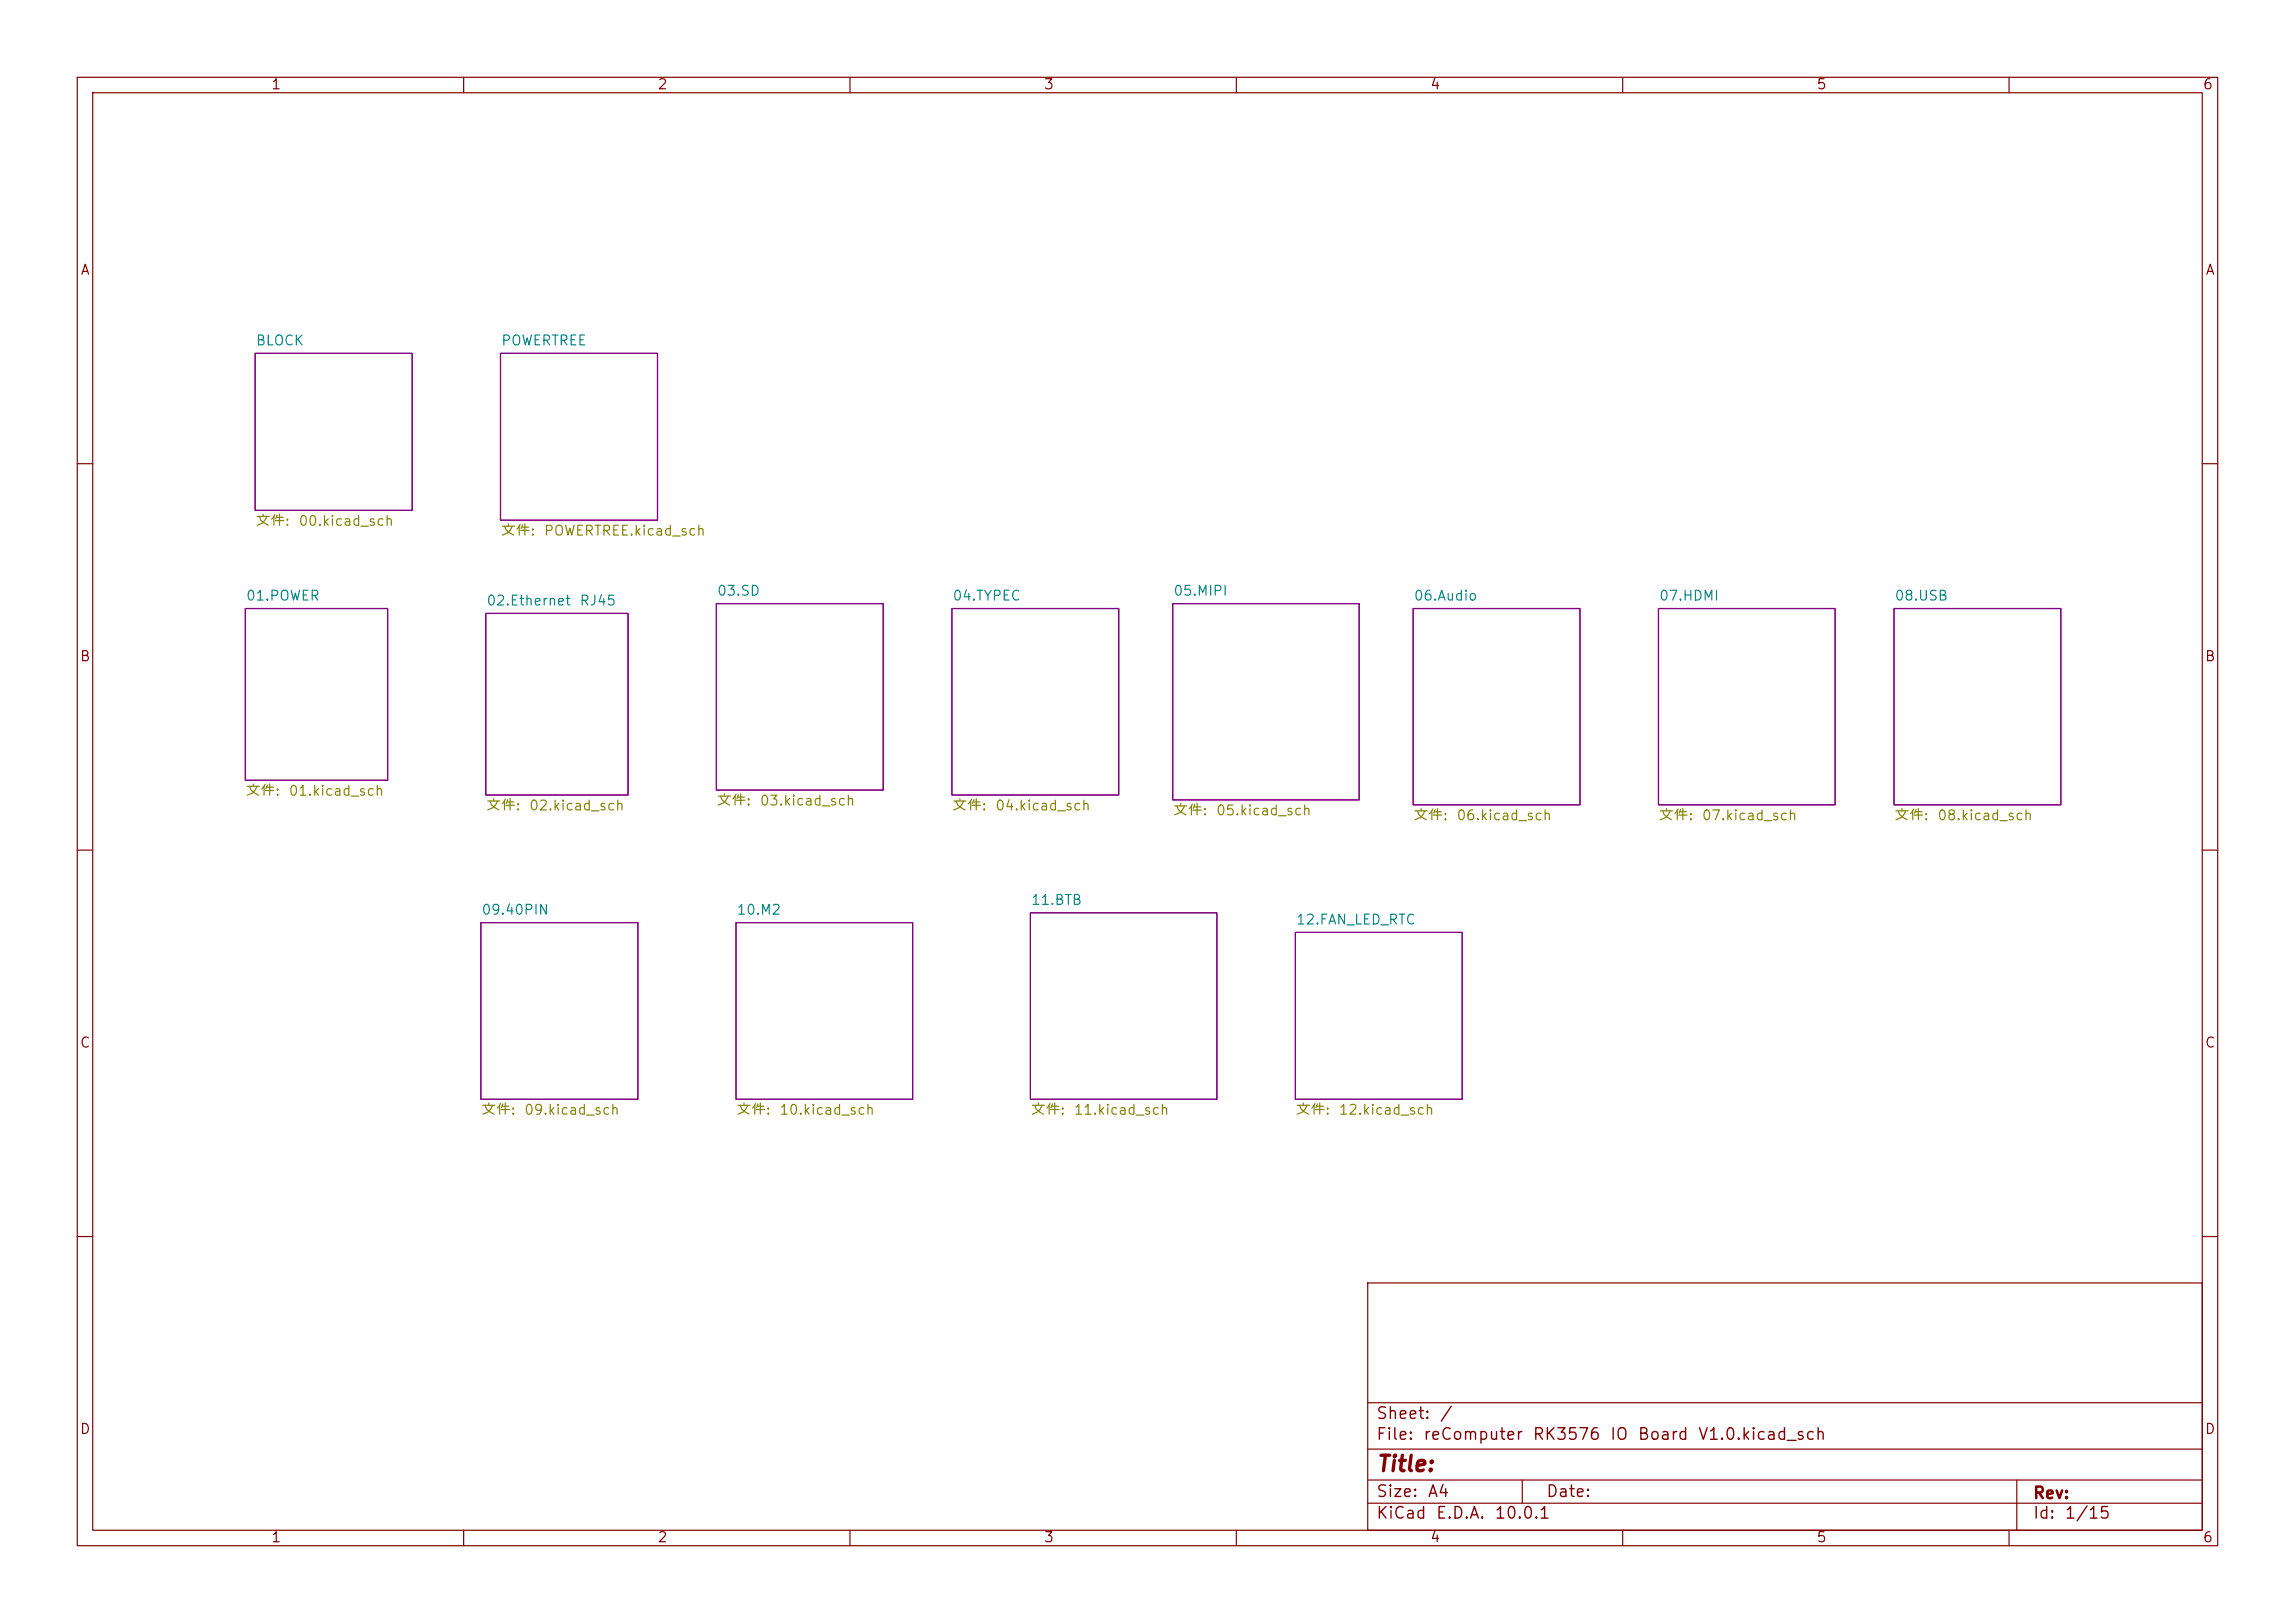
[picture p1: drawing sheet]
<svg xmlns="http://www.w3.org/2000/svg" width="297mm" height="210mm" viewBox="0 0 297 210" stroke-linecap="round" stroke-linejoin="round" font-family="sans-serif">
<defs><g id="words">
<text font-size="2" fill="#830000" x="178" y="190.9">Title:</text>
<g font-size="1.5" fill="#830000">
<text x="178" y="184">Sheet:</text>
<text x="186.2" y="184">/</text>
<text x="178" y="186.7">File:</text>
<text x="184.1" y="186.7">reComputer</text>
<text x="198.2" y="186.7">RK3576</text>
<text x="208.3" y="186.7">IO</text>
<text x="211.8" y="186.7">Board</text>
<text x="219.6" y="186.7">V1.0.kicad_sch</text>
<text x="178" y="196.9">KiCad</text>
<text x="178" y="194.1">Size:</text>
<text x="184.7" y="194.1">A4</text>
<text x="185.7" y="196.9">E.D.A.</text>
<text x="193.3" y="196.9">10.0.1</text>
<text x="200" y="194.1">Date:</text>
<text x="263" y="194.3">Rev:</text>
<text x="263" y="196.9">Id:</text>
<text x="267.1" y="196.9">1/15</text>
</g>
<g font-size="1.3" fill="#830000">
<text x="35" y="11.9">1</text>
<text x="85" y="11.9">2</text>
<text x="135" y="11.9">3</text>
<text x="185" y="11.9">4</text>
<text x="235" y="11.9">5</text>
<text x="285" y="11.9">6</text>
<text x="10.3" y="35.9">A</text>
<text x="285.3" y="35.9">A</text>
<text x="10.3" y="85.9">B</text>
<text x="285.3" y="85.9">B</text>
<text x="10.3" y="135.9">C</text>
<text x="285.3" y="135.9">C</text>
<text x="10.3" y="185.9">D</text>
<text x="285.3" y="185.9">D</text>
<text x="35" y="199.9">1</text>
<text x="85" y="199.9">2</text>
<text x="135" y="199.9">3</text>
<text x="185" y="199.9">4</text>
<text x="235" y="199.9">5</text>
<text x="285" y="199.9">6</text>
</g>
<g font-size="1.3" fill="#008383">
<text x="33" y="45">BLOCK</text>
<text x="64.8" y="45">POWERTREE</text>
<text x="92.7" y="77.4">03.SD</text>
<text x="151.8" y="77.4">05.MIPI</text>
<text x="31.7" y="78">01.POWER</text>
<text x="62.9" y="78.7">02.Ethernet</text>
<text x="74.9" y="78.7">RJ45</text>
<text x="123.2" y="78">04.TYPEC</text>
<text x="182.9" y="78">06.Audio</text>
<text x="214.6" y="78">07.HDMI</text>
<text x="245.1" y="78">08.USB</text>
<text x="62.2" y="118.7">09.40PIN</text>
<text x="95.2" y="118.7">10.M2</text>
<text x="133.3" y="117.4">11.BTB</text>
<text x="167.6" y="119.9">12.FAN_LED_RTC</text>
</g>
<g font-size="1.3" fill="#838300">
<text x="33" y="68.4">文件:</text>
<text x="38.5" y="68.4">00.kicad_sch</text>
<text x="64.8" y="69.6">文件:</text>
<text x="70.3" y="69.6">POWERTREE.kicad_sch</text>
<text x="31.7" y="103.3">文件:</text>
<text x="37.3" y="103.3">01.kicad_sch</text>
<text x="62.9" y="105.2">文件:</text>
<text x="68.4" y="105.2">02.kicad_sch</text>
<text x="92.7" y="104.5">文件:</text>
<text x="98.2" y="104.5">03.kicad_sch</text>
<text x="123.2" y="105.2">文件:</text>
<text x="128.7" y="105.2">04.kicad_sch</text>
<text x="151.8" y="105.8">文件:</text>
<text x="157.3" y="105.8">05.kicad_sch</text>
<text x="182.9" y="106.5">文件:</text>
<text x="188.4" y="106.5">06.kicad_sch</text>
<text x="214.6" y="106.5">文件:</text>
<text x="220.2" y="106.5">07.kicad_sch</text>
<text x="245.1" y="106.5">文件:</text>
<text x="250.6" y="106.5">08.kicad_sch</text>
<text x="62.2" y="144.6">文件:</text>
<text x="67.8" y="144.6">09.kicad_sch</text>
<text x="95.2" y="144.6">文件:</text>
<text x="100.8" y="144.6">10.kicad_sch</text>
<text x="133.3" y="144.6">文件:</text>
<text x="138.9" y="144.6">11.kicad_sch</text>
<text x="167.6" y="144.6">文件:</text>
<text x="173.2" y="144.6">12.kicad_sch</text>
</g>
</g></defs>
<path d="M0 0h297v210h-297z" fill="#fff" stroke="#fff" stroke-width=".13"/>
<g fill="none" stroke="#830000" stroke-width=".15">
<path d="M10 10h277v190h-277zM12 12h273v186h-273zM60 10v2M110 10v2M160 10v2M210 10v2M260 10v2M10 60h2M285 60h2M10 110h2M285 110h2M10 160h2"/>
<path d="M177 166h108v32h-108zM285 160h2M60 198v2M110 198v2M160 198v2M177 194.5h108M177 191.5h108M177 187.5h108M177 181.5h108M197 191.5v3M210 198v2M260 198v2"/>
<path d="M261 191.5v6.5"/>
</g>
<g fill="none" stroke="#830083" stroke-width=".15">
<path d="M33 45.7h20.3v20.3h-20.3zM64.8 45.7h20.3v21.6h-20.3zM31.8 78.7h18.4v22.3h-18.4zM62.9 79.4h18.4v23.5h-18.4zM92.7 78.1h21.6v24.1h-21.6zM123.2 78.7h21.6v24.2h-21.6zM151.8 78.1h24.1v25.4h-24.1zM182.9 78.7h21.6v25.4h-21.6zM214.6 78.7h22.9v25.4h-22.9zM245.1 78.7h21.6v25.4h-21.6zM62.2 119.4h20.4v22.8h-20.4zM95.3 119.4h22.8v22.8h-22.8z"/>
<path d="M133.4 118.1h24.1v24.1h-24.1zM167.6 120.7h21.6v21.5h-21.6z"/>
</g>
<use href="#words"/>
</svg>
